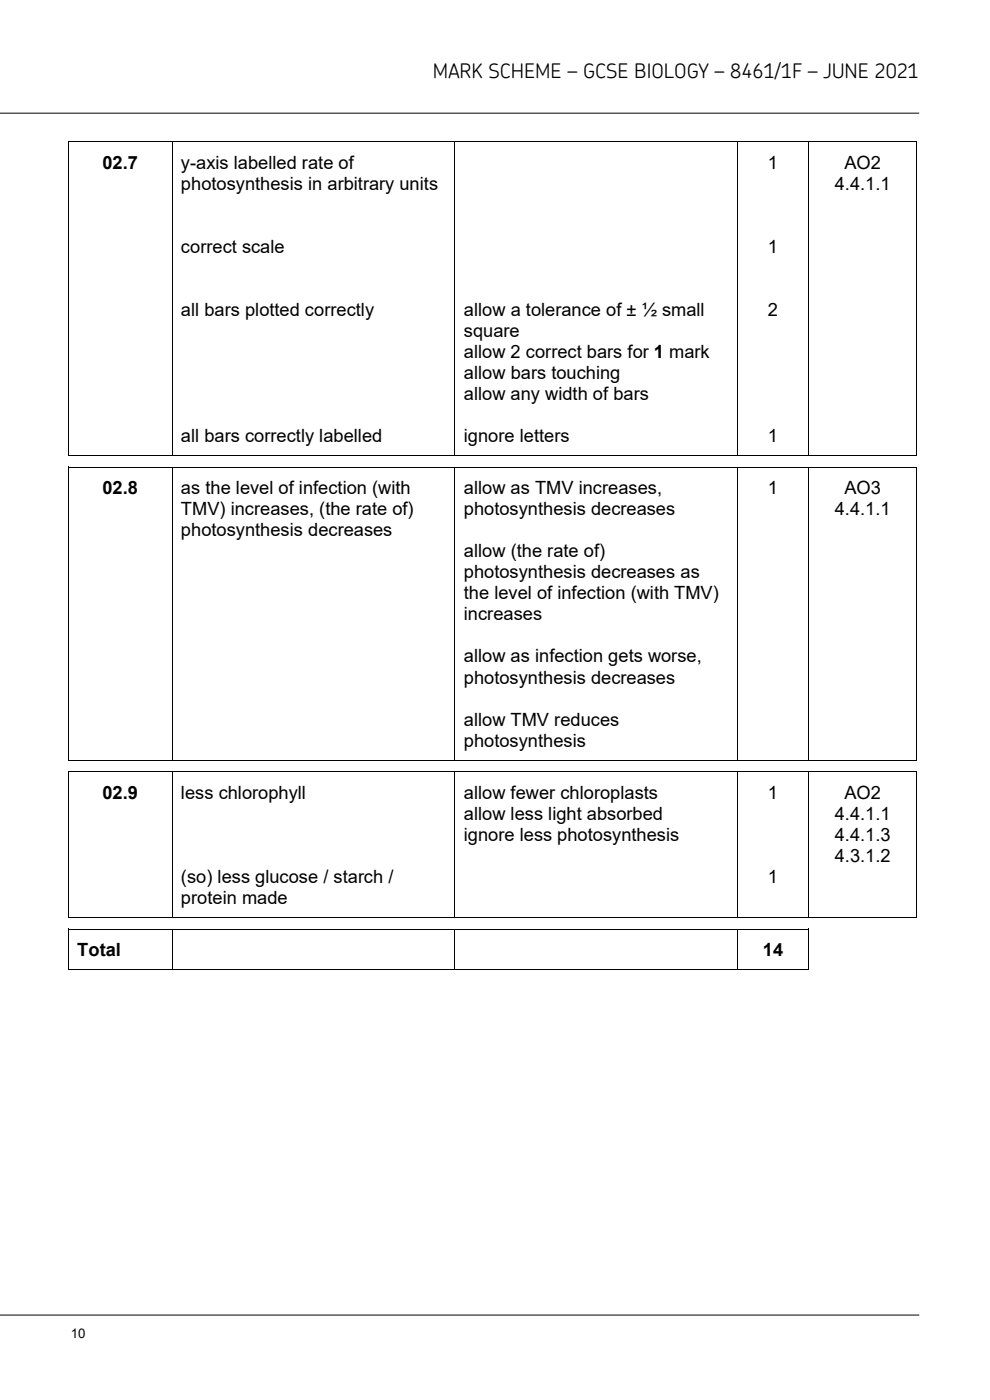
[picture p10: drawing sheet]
<svg xmlns="http://www.w3.org/2000/svg" width="210mm" height="297mm" viewBox="0 0 210 297" stroke-linecap="round" stroke-linejoin="round" font-family="sans-serif">
<defs><g id="words">
<text font-size="4.2" x="91.8" y="16.5">MARK SCHEME – GCSE BIOLOGY – 8461/1F – JUNE 2021</text>
<g font-size="3.9">
<text x="21.7" y="35.8">02.7</text>
<text x="38.4" y="35.8">y-axis labelled rate of</text>
<text x="162.9" y="35.8">1</text>
<text x="179.1" y="35.8">AO2</text>
<text x="38.4" y="40.3">photosynthesis in arbitrary units</text>
<text x="177.1" y="40.3">4.4.1.1</text>
<text x="38.4" y="53.7">correct scale</text>
<text x="162.9" y="53.7">1</text>
<text x="38.4" y="67.1">all bars plotted correctly</text>
<text x="98.4" y="67.1">allow a tolerance of ± ½ small</text>
<text x="98.4" y="71.5">square</text>
<text x="162.9" y="67.1">2</text>
<text x="98.4" y="76">allow 2 correct bars for 1 mark</text>
<text x="98.4" y="80.4">allow bars touching</text>
<text x="98.4" y="84.9">allow any width of bars</text>
<text x="38.4" y="93.8">all bars correctly labelled</text>
<text x="98.4" y="93.8">ignore letters</text>
<text x="162.9" y="93.8">1</text>
<text x="21.7" y="104.8">02.8</text>
<text x="38.4" y="104.8">as the level of infection (with</text>
<text x="98.4" y="104.8">allow as TMV increases,</text>
<text x="162.9" y="104.8">1</text>
<text x="179.1" y="104.8">AO3</text>
<text x="38.4" y="109.3">TMV) increases, (the rate of)</text>
<text x="38.4" y="113.8">photosynthesis decreases</text>
<text x="98.4" y="109.3">photosynthesis decreases</text>
<text x="177.1" y="109.3">4.4.1.1</text>
<text x="98.4" y="118.2">allow (the rate of)</text>
<text x="98.4" y="122.7">photosynthesis decreases as</text>
<text x="98.4" y="127.1">the level of infection (with TMV)</text>
<text x="98.4" y="131.6">increases</text>
<text x="98.4" y="140.5">allow as infection gets worse,</text>
<text x="98.4" y="145">photosynthesis decreases</text>
<text x="98.4" y="153.9">allow TMV reduces</text>
<text x="98.4" y="158.4">photosynthesis</text>
<text x="21.7" y="169.4">02.9</text>
<text x="38.4" y="169.4">less chlorophyll</text>
<text x="98.4" y="169.4">allow fewer chloroplasts</text>
<text x="98.4" y="173.9">allow less light absorbed</text>
<text x="162.9" y="169.4">1</text>
<text x="177.1" y="173.9">4.4.1.1</text>
<text x="179.1" y="169.4">AO2</text>
<text x="98.4" y="178.3">ignore less photosynthesis</text>
<text x="177.1" y="178.3">4.4.1.3</text>
<text x="177.1" y="182.8">4.3.1.2</text>
<text x="38.4" y="187.3">(so) less glucose / starch /</text>
<text x="38.4" y="191.7">protein made</text>
<text x="162.9" y="187.3">1</text>
<text x="16.4" y="202.9">Total</text>
<text x="161.8" y="202.9">14</text>
</g>
<text font-size="2.8" x="15" y="283.8">10</text>
</g></defs>
<g fill="none" stroke="#000" stroke-width=".21">
<path d="M0 24h195M14.5 30v66.6M14.6 30.1h21.8M36.5 30.2v66.4M36.6 30.1h59.8M96.5 30.2v66.4M96.6 30.1h59.8M156.5 30.2v66.4M156.6 30.1h14.8M171.5 30.2v66.4M171.6 30.1h22.8M194.5 30v66.6"/>
<path d="M14.5 99v62.2M14.8 96.7h21.6M14.8 99.1h21.6M36.5 99.2v62M36.7 96.7h59.7M36.7 99.1h59.7M96.5 99.2v62M96.8 96.7h59.6M96.8 99.1h59.6M156.5 99.2v62M156.8 96.7h14.6M156.8 99.1h14.6"/>
<path d="M171.5 99.2v62M171.7 96.7h22.7M171.7 99.1h22.7M194.5 99.2v62M14.5 163.6v30.9M14.8 161.3h21.6M14.8 163.7h21.6M36.5 163.8v30.7M36.7 161.3h59.7M36.7 163.7h59.7M96.5 163.8v30.7M96.8 161.3h59.6"/>
<path d="M96.8 163.7h59.6M156.5 163.8v30.7M156.8 161.3h14.6M156.8 163.7h14.6M171.5 163.8v30.7M171.7 161.3h22.7M171.7 163.7h22.7M194.5 163.8v30.7M14.5 197v8.7M14.8 194.6h21.6M14.8 197.1h21.6M36.5 197.2v8.5"/>
<path d="M36.7 194.6h59.7M36.7 197.1h59.7M96.5 197.2v8.5M96.8 194.6h59.6M96.8 197.1h59.6M156.5 197.2v8.5M156.8 194.6h14.6M156.8 197.1h14.6M171.5 197v8.7M171.7 194.6h22.7M14.6 205.8h21.8M36.6 205.8h59.8"/>
<path d="M96.6 205.8h59.8M156.6 205.8h14.8M0 279h195"/>
</g>
<g fill="#000">
<path d="M14.4 30h.2v.2h-.2zM36.4 30h.2v.2h-.2zM96.4 30h.2v.2h-.2zM156.4 30h.2v.2h-.2zM171.4 30h.2v.2h-.2zM194.4 30h.2v.2h-.2zM14.4 96.6h.2v.2h-.2zM14.4 99h.2v.2h-.2zM14.6 96.6h.2v.2h-.2zM14.6 99h.2v.2h-.2zM36.4 96.6h.2v.2h-.2zM36.4 99h.2v.2h-.2z"/>
<path d="M36.6 96.6h.1v.2h-.1zM36.6 99h.1v.2h-.1zM96.4 96.6h.2v.2h-.2zM96.4 99h.2v.2h-.2zM96.6 96.6h.2v.2h-.2zM96.6 99h.2v.2h-.2zM156.4 96.6h.2v.2h-.2zM156.4 99h.2v.2h-.2zM156.6 96.6h.2v.2h-.2zM156.6 99h.2v.2h-.2zM171.4 96.6h.2v.2h-.2zM171.4 99h.2v.2h-.2z"/>
<path d="M171.6 96.6h.1v.2h-.1zM171.6 99h.1v.2h-.1zM194.4 96.6h.2v.2h-.2zM194.4 99h.2v.2h-.2zM14.4 161.2h.2v.2h-.2zM14.4 163.6h.2v.2h-.2zM14.6 161.2h.2v.2h-.2zM14.6 163.6h.2v.2h-.2zM36.4 161.2h.2v.2h-.2zM36.4 163.6h.2v.2h-.2zM36.6 161.2h.1v.2h-.1zM36.6 163.6h.1v.2h-.1z"/>
<path d="M96.4 161.2h.2v.2h-.2zM96.4 163.6h.2v.2h-.2zM96.6 161.2h.2v.2h-.2zM96.6 163.6h.2v.2h-.2zM156.4 161.2h.2v.2h-.2zM156.4 163.6h.2v.2h-.2zM156.6 161.2h.2v.2h-.2zM156.6 163.6h.2v.2h-.2zM171.4 161.2h.2v.2h-.2zM171.4 163.6h.2v.2h-.2zM171.6 161.2h.1v.2h-.1zM171.6 163.6h.1v.2h-.1z"/>
<path d="M194.4 161.2h.2v.2h-.2zM194.4 163.6h.2v.2h-.2zM14.4 194.5h.2v.2h-.2zM14.4 197h.2v.2h-.2zM14.6 194.5h.2v.2h-.2zM14.6 197h.2v.2h-.2zM36.4 194.5h.2v.2h-.2zM36.4 197h.2v.2h-.2zM36.6 194.5h.1v.2h-.1zM36.6 197h.1v.2h-.1zM96.4 194.5h.2v.2h-.2zM96.4 197h.2v.2h-.2z"/>
<path d="M96.6 194.5h.2v.2h-.2zM96.6 197h.2v.2h-.2zM156.4 194.5h.2v.2h-.2zM156.4 197h.2v.2h-.2zM156.6 194.5h.2v.2h-.2zM156.6 197h.2v.2h-.2zM171.4 194.5h.2v.2h-.2zM171.4 197h.2v.2h-.2zM171.6 194.5h.1v.2h-.1zM194.4 194.5h.2v.2h-.2zM14.4 205.7h.2v.1h-.2zM36.4 205.7h.2v.1h-.2z"/>
<path d="M96.4 205.7h.2v.1h-.2zM156.4 205.7h.2v.1h-.2zM171.4 205.7h.2v.1h-.2z"/>
</g>
<use href="#words"/>
</svg>
